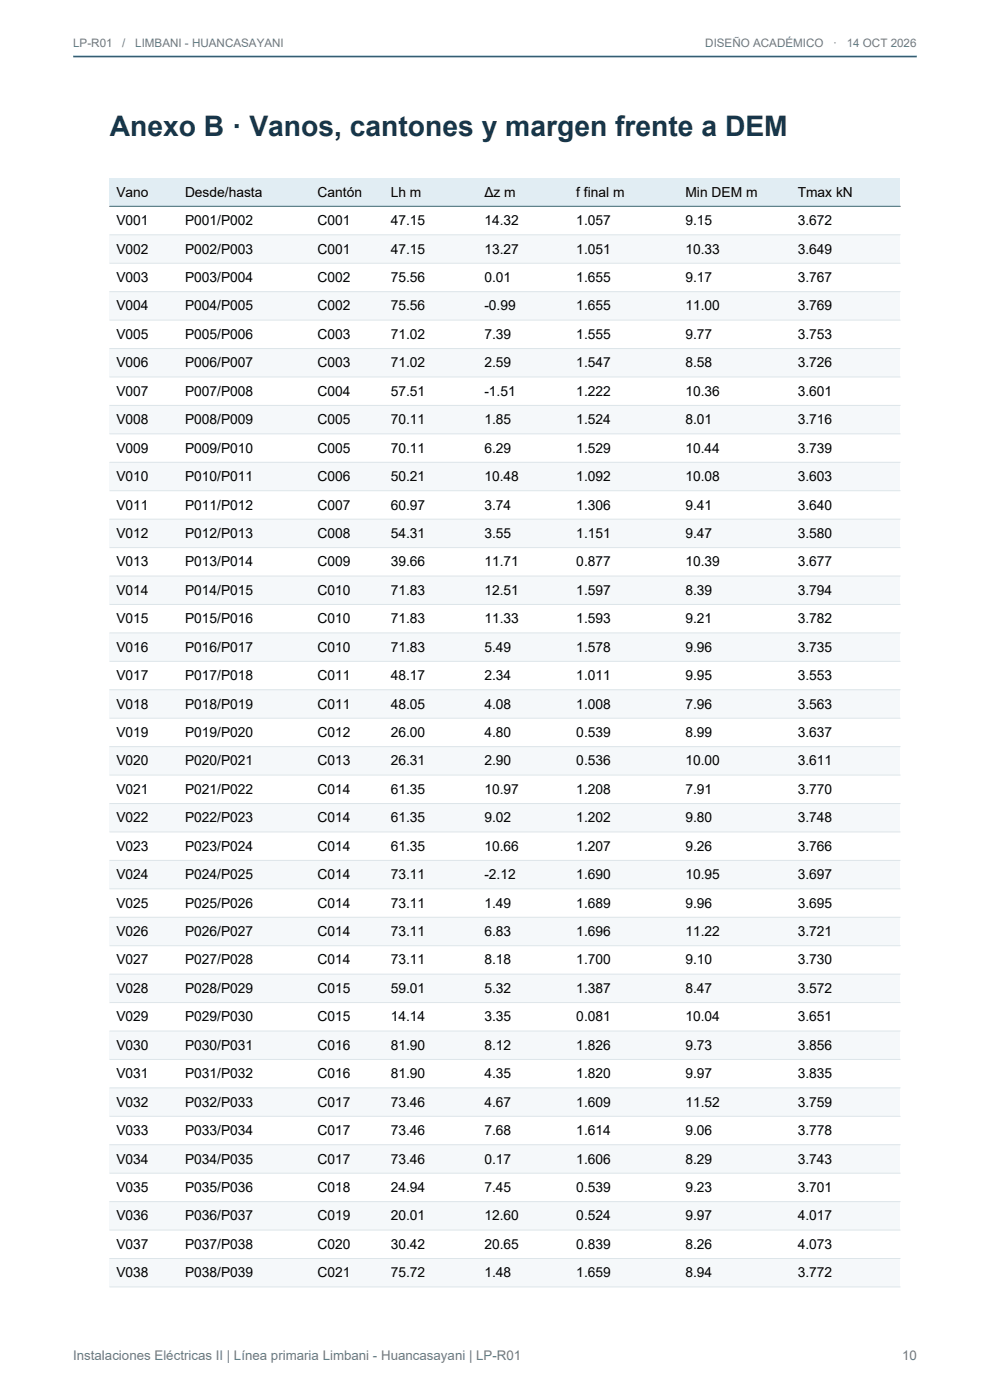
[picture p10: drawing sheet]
<svg xmlns="http://www.w3.org/2000/svg" width="210mm" height="297mm" viewBox="0 0 210 297" stroke-linecap="round" stroke-linejoin="round" font-family="sans-serif">
<defs><g id="words">
<text font-size="6" fill="#18364a" x="23.3" y="28.9">Anexo B · Vanos, cantones y margen frente a DEM</text>
<g font-size="2.9">
<text x="24.7" y="41.7">Vano</text>
<text x="39.2" y="41.7">Desde/hasta</text>
<text x="67.4" y="41.7">Cantón</text>
<text x="82.9" y="41.7">Lh m</text>
<text x="102.7" y="41.7">Δz m</text>
<text x="122.3" y="41.7">f final m</text>
<text x="145.4" y="41.7">Min DEM m</text>
<text x="169.2" y="41.7">Tmax kN</text>
<text x="24.7" y="47.8">V001</text>
<text x="39.2" y="47.8">P001/P002</text>
<text x="67.4" y="47.8">C001</text>
<text x="82.9" y="47.8">47.15</text>
<text x="102.7" y="47.8">14.32</text>
<text x="122.3" y="47.8">1.057</text>
<text x="145.4" y="47.8">9.15</text>
<text x="169.2" y="47.8">3.672</text>
<text x="24.7" y="53.8">V002</text>
<text x="39.2" y="53.8">P002/P003</text>
<text x="67.4" y="53.8">C001</text>
<text x="82.9" y="53.8">47.15</text>
<text x="102.7" y="53.8">13.27</text>
<text x="122.3" y="53.8">1.051</text>
<text x="145.4" y="53.8">10.33</text>
<text x="169.2" y="53.8">3.649</text>
<text x="24.7" y="59.8">V003</text>
<text x="39.2" y="59.8">P003/P004</text>
<text x="67.4" y="59.8">C002</text>
<text x="82.9" y="59.8">75.56</text>
<text x="102.7" y="59.8">0.01</text>
<text x="122.3" y="59.8">1.655</text>
<text x="145.4" y="59.8">9.17</text>
<text x="169.2" y="59.8">3.767</text>
<text x="24.7" y="65.9">V004</text>
<text x="39.2" y="65.9">P004/P005</text>
<text x="67.4" y="65.9">C002</text>
<text x="82.9" y="65.9">75.56</text>
<text x="102.7" y="65.9">-0.99</text>
<text x="122.3" y="65.9">1.655</text>
<text x="145.4" y="65.9">11.00</text>
<text x="169.2" y="65.9">3.769</text>
<text x="24.7" y="71.9">V005</text>
<text x="39.2" y="71.9">P005/P006</text>
<text x="67.4" y="71.9">C003</text>
<text x="82.9" y="71.9">71.02</text>
<text x="102.7" y="71.9">7.39</text>
<text x="122.3" y="71.9">1.555</text>
<text x="145.4" y="71.9">9.77</text>
<text x="169.2" y="71.9">3.753</text>
<text x="24.7" y="77.9">V006</text>
<text x="39.2" y="77.9">P006/P007</text>
<text x="67.4" y="77.9">C003</text>
<text x="82.9" y="77.9">71.02</text>
<text x="102.7" y="77.9">2.59</text>
<text x="122.3" y="77.9">1.547</text>
<text x="145.4" y="77.9">8.58</text>
<text x="169.2" y="77.9">3.726</text>
<text x="24.7" y="84">V007</text>
<text x="39.2" y="84">P007/P008</text>
<text x="67.4" y="84">C004</text>
<text x="82.9" y="84">57.51</text>
<text x="102.7" y="84">-1.51</text>
<text x="122.3" y="84">1.222</text>
<text x="145.4" y="84">10.36</text>
<text x="169.2" y="84">3.601</text>
<text x="24.7" y="90">V008</text>
<text x="39.2" y="90">P008/P009</text>
<text x="67.4" y="90">C005</text>
<text x="82.9" y="90">70.11</text>
<text x="102.7" y="90">1.85</text>
<text x="122.3" y="90">1.524</text>
<text x="145.4" y="90">8.01</text>
<text x="169.2" y="90">3.716</text>
<text x="24.7" y="96">V009</text>
<text x="39.2" y="96">P009/P010</text>
<text x="67.4" y="96">C005</text>
<text x="82.9" y="96">70.11</text>
<text x="102.7" y="96">6.29</text>
<text x="122.3" y="96">1.529</text>
<text x="145.4" y="96">10.44</text>
<text x="169.2" y="96">3.739</text>
<text x="24.7" y="102.1">V010</text>
<text x="39.2" y="102.1">P010/P011</text>
<text x="67.4" y="102.1">C006</text>
<text x="82.9" y="102.1">50.21</text>
<text x="102.7" y="102.1">10.48</text>
<text x="122.3" y="102.1">1.092</text>
<text x="145.4" y="102.1">10.08</text>
<text x="169.2" y="102.1">3.603</text>
<text x="24.7" y="108.1">V011</text>
<text x="39.2" y="108.1">P011/P012</text>
<text x="67.4" y="108.1">C007</text>
<text x="82.9" y="108.1">60.97</text>
<text x="102.7" y="108.1">3.74</text>
<text x="122.3" y="108.1">1.306</text>
<text x="145.4" y="108.1">9.41</text>
<text x="169.2" y="108.1">3.640</text>
<text x="24.7" y="114.1">V012</text>
<text x="39.2" y="114.1">P012/P013</text>
<text x="67.4" y="114.1">C008</text>
<text x="82.9" y="114.1">54.31</text>
<text x="102.7" y="114.1">3.55</text>
<text x="122.3" y="114.1">1.151</text>
<text x="145.4" y="114.1">9.47</text>
<text x="169.2" y="114.1">3.580</text>
<text x="24.7" y="120.2">V013</text>
<text x="39.2" y="120.2">P013/P014</text>
<text x="67.4" y="120.2">C009</text>
<text x="82.9" y="120.2">39.66</text>
<text x="102.7" y="120.2">11.71</text>
<text x="122.3" y="120.2">0.877</text>
<text x="145.4" y="120.2">10.39</text>
<text x="169.2" y="120.2">3.677</text>
<text x="24.7" y="126.2">V014</text>
<text x="39.2" y="126.2">P014/P015</text>
<text x="67.4" y="126.2">C010</text>
<text x="82.9" y="126.2">71.83</text>
<text x="102.7" y="126.2">12.51</text>
<text x="122.3" y="126.2">1.597</text>
<text x="145.4" y="126.2">8.39</text>
<text x="169.2" y="126.2">3.794</text>
<text x="24.7" y="132.2">V015</text>
<text x="39.2" y="132.2">P015/P016</text>
<text x="67.4" y="132.2">C010</text>
<text x="82.9" y="132.2">71.83</text>
<text x="102.7" y="132.2">11.33</text>
<text x="122.3" y="132.2">1.593</text>
<text x="145.4" y="132.2">9.21</text>
<text x="169.2" y="132.2">3.782</text>
<text x="24.7" y="138.3">V016</text>
<text x="39.2" y="138.3">P016/P017</text>
<text x="67.4" y="138.3">C010</text>
<text x="82.9" y="138.3">71.83</text>
<text x="102.7" y="138.3">5.49</text>
<text x="122.3" y="138.3">1.578</text>
<text x="145.4" y="138.3">9.96</text>
<text x="169.2" y="138.3">3.735</text>
<text x="24.7" y="144.3">V017</text>
<text x="39.2" y="144.3">P017/P018</text>
<text x="67.4" y="144.3">C011</text>
<text x="82.9" y="144.3">48.17</text>
<text x="102.7" y="144.3">2.34</text>
<text x="122.3" y="144.3">1.011</text>
<text x="145.4" y="144.3">9.95</text>
<text x="169.2" y="144.3">3.553</text>
<text x="24.7" y="150.3">V018</text>
<text x="39.2" y="150.3">P018/P019</text>
<text x="67.4" y="150.3">C011</text>
<text x="82.9" y="150.3">48.05</text>
<text x="102.7" y="150.3">4.08</text>
<text x="122.3" y="150.3">1.008</text>
<text x="145.4" y="150.3">7.96</text>
<text x="169.2" y="150.3">3.563</text>
<text x="24.7" y="156.4">V019</text>
<text x="39.2" y="156.4">P019/P020</text>
<text x="67.4" y="156.4">C012</text>
<text x="82.9" y="156.4">26.00</text>
<text x="102.7" y="156.4">4.80</text>
<text x="122.3" y="156.4">0.539</text>
<text x="145.4" y="156.4">8.99</text>
<text x="169.2" y="156.4">3.637</text>
<text x="24.7" y="162.4">V020</text>
<text x="39.2" y="162.4">P020/P021</text>
<text x="67.4" y="162.4">C013</text>
<text x="82.9" y="162.4">26.31</text>
<text x="102.7" y="162.4">2.90</text>
<text x="122.3" y="162.4">0.536</text>
<text x="145.4" y="162.4">10.00</text>
<text x="169.2" y="162.4">3.611</text>
<text x="24.7" y="168.4">V021</text>
<text x="39.2" y="168.4">P021/P022</text>
<text x="67.4" y="168.4">C014</text>
<text x="82.9" y="168.4">61.35</text>
<text x="102.7" y="168.4">10.97</text>
<text x="122.3" y="168.4">1.208</text>
<text x="145.4" y="168.4">7.91</text>
<text x="169.2" y="168.4">3.770</text>
<text x="24.7" y="174.4">V022</text>
<text x="39.2" y="174.4">P022/P023</text>
<text x="67.4" y="174.4">C014</text>
<text x="82.9" y="174.4">61.35</text>
<text x="102.7" y="174.4">9.02</text>
<text x="122.3" y="174.4">1.202</text>
<text x="145.4" y="174.4">9.80</text>
<text x="169.2" y="174.4">3.748</text>
<text x="24.7" y="180.5">V023</text>
<text x="39.2" y="180.5">P023/P024</text>
<text x="67.4" y="180.5">C014</text>
<text x="82.9" y="180.5">61.35</text>
<text x="102.7" y="180.5">10.66</text>
<text x="122.3" y="180.5">1.207</text>
<text x="145.4" y="180.5">9.26</text>
<text x="169.2" y="180.5">3.766</text>
<text x="24.7" y="186.5">V024</text>
<text x="39.2" y="186.5">P024/P025</text>
<text x="67.4" y="186.5">C014</text>
<text x="82.9" y="186.5">73.11</text>
<text x="102.7" y="186.5">-2.12</text>
<text x="122.3" y="186.5">1.690</text>
<text x="145.4" y="186.5">10.95</text>
<text x="169.2" y="186.5">3.697</text>
<text x="24.7" y="192.5">V025</text>
<text x="39.2" y="192.5">P025/P026</text>
<text x="67.4" y="192.5">C014</text>
<text x="82.9" y="192.5">73.11</text>
<text x="102.7" y="192.5">1.49</text>
<text x="122.3" y="192.5">1.689</text>
<text x="145.4" y="192.5">9.96</text>
<text x="169.2" y="192.5">3.695</text>
<text x="24.7" y="198.6">V026</text>
<text x="39.2" y="198.6">P026/P027</text>
<text x="67.4" y="198.6">C014</text>
<text x="82.9" y="198.6">73.11</text>
<text x="102.7" y="198.6">6.83</text>
<text x="122.3" y="198.6">1.696</text>
<text x="145.4" y="198.6">11.22</text>
<text x="169.2" y="198.6">3.721</text>
<text x="24.7" y="204.6">V027</text>
<text x="39.2" y="204.6">P027/P028</text>
<text x="67.4" y="204.6">C014</text>
<text x="82.9" y="204.6">73.11</text>
<text x="102.7" y="204.6">8.18</text>
<text x="122.3" y="204.6">1.700</text>
<text x="145.4" y="204.6">9.10</text>
<text x="169.2" y="204.6">3.730</text>
<text x="24.7" y="210.6">V028</text>
<text x="39.2" y="210.6">P028/P029</text>
<text x="67.4" y="210.6">C015</text>
<text x="82.9" y="210.6">59.01</text>
<text x="102.7" y="210.6">5.32</text>
<text x="122.3" y="210.6">1.387</text>
<text x="145.4" y="210.6">8.47</text>
<text x="169.2" y="210.6">3.572</text>
<text x="24.7" y="216.7">V029</text>
<text x="39.2" y="216.7">P029/P030</text>
<text x="67.4" y="216.7">C015</text>
<text x="82.9" y="216.7">14.14</text>
<text x="102.7" y="216.7">3.35</text>
<text x="122.3" y="216.7">0.081</text>
<text x="145.4" y="216.7">10.04</text>
<text x="169.2" y="216.7">3.651</text>
<text x="24.7" y="222.7">V030</text>
<text x="39.2" y="222.7">P030/P031</text>
<text x="67.4" y="222.7">C016</text>
<text x="82.9" y="222.7">81.90</text>
<text x="102.7" y="222.7">8.12</text>
<text x="122.3" y="222.7">1.826</text>
<text x="145.4" y="222.7">9.73</text>
<text x="169.2" y="222.7">3.856</text>
<text x="24.7" y="228.7">V031</text>
<text x="39.2" y="228.7">P031/P032</text>
<text x="67.4" y="228.7">C016</text>
<text x="82.9" y="228.7">81.90</text>
<text x="102.7" y="228.7">4.35</text>
<text x="122.3" y="228.7">1.820</text>
<text x="145.4" y="228.7">9.97</text>
<text x="169.2" y="228.7">3.835</text>
<text x="24.7" y="234.8">V032</text>
<text x="39.2" y="234.8">P032/P033</text>
<text x="67.4" y="234.8">C017</text>
<text x="82.9" y="234.8">73.46</text>
<text x="102.7" y="234.8">4.67</text>
<text x="122.3" y="234.8">1.609</text>
<text x="145.4" y="234.8">11.52</text>
<text x="169.2" y="234.8">3.759</text>
<text x="24.7" y="240.8">V033</text>
<text x="39.2" y="240.8">P033/P034</text>
<text x="67.4" y="240.8">C017</text>
<text x="82.9" y="240.8">73.46</text>
<text x="102.7" y="240.8">7.68</text>
<text x="122.3" y="240.8">1.614</text>
<text x="145.4" y="240.8">9.06</text>
<text x="169.2" y="240.8">3.778</text>
<text x="24.7" y="246.8">V034</text>
<text x="39.2" y="246.8">P034/P035</text>
<text x="67.4" y="246.8">C017</text>
<text x="82.9" y="246.8">73.46</text>
<text x="102.7" y="246.8">0.17</text>
<text x="122.3" y="246.8">1.606</text>
<text x="145.4" y="246.8">8.29</text>
<text x="169.2" y="246.8">3.743</text>
<text x="24.7" y="252.9">V035</text>
<text x="39.2" y="252.9">P035/P036</text>
<text x="67.4" y="252.9">C018</text>
<text x="82.9" y="252.9">24.94</text>
<text x="102.7" y="252.9">7.45</text>
<text x="122.3" y="252.9">0.539</text>
<text x="145.4" y="252.9">9.23</text>
<text x="169.2" y="252.9">3.701</text>
<text x="24.7" y="258.9">V036</text>
<text x="39.2" y="258.9">P036/P037</text>
<text x="67.4" y="258.9">C019</text>
<text x="82.9" y="258.9">20.01</text>
<text x="102.7" y="258.9">12.60</text>
<text x="122.3" y="258.9">0.524</text>
<text x="145.4" y="258.9">9.97</text>
<text x="169.2" y="258.9">4.017</text>
<text x="24.7" y="264.9">V037</text>
<text x="39.2" y="264.9">P037/P038</text>
<text x="67.4" y="264.9">C020</text>
<text x="82.9" y="264.9">30.42</text>
<text x="102.7" y="264.9">20.65</text>
<text x="122.3" y="264.9">0.839</text>
<text x="145.4" y="264.9">8.26</text>
<text x="169.2" y="264.9">4.073</text>
<text x="24.7" y="271">V038</text>
<text x="39.2" y="271">P038/P039</text>
<text x="67.4" y="271">C021</text>
<text x="82.9" y="271">75.72</text>
<text x="102.7" y="271">1.48</text>
<text x="122.3" y="271">1.659</text>
<text x="145.4" y="271">8.94</text>
<text x="169.2" y="271">3.772</text>
</g>
<g font-size="2.8" fill="#678">
<text x="15.5" y="288.5">Instalaciones Eléctricas II | Línea primaria Limbani - Huancasayani | LP-R01</text>
<text x="191.3" y="288.5">10</text>
</g>
<g font-size="2.5" fill="#678">
<text x="15.5" y="9.9">LP-R01</text>
<text x="25.9" y="9.9">/</text>
<text x="28.7" y="9.9">LIMBANI - HUANCASAYANI</text>
<text x="149.6" y="9.9">DISEÑO ACADÉMICO</text>
<text x="176.7" y="9.9">·</text>
<text x="179.6" y="9.9">14 OCT 2026</text>
</g>
</g></defs>
<path d="M15.5 12h179" fill="none" stroke="#069" stroke-width=".35"/>
<path d="M23.3 37.7h167.7v6.1h-167.7z" fill-rule="evenodd" fill="#e1edf3"/>
<path d="M23.3 43.8h167.7v6h-167.7z" fill-rule="evenodd" fill="#fff"/>
<path d="M23.3 49.8h167.7v6h-167.7z" fill-rule="evenodd" fill="#f5f8fa"/>
<path d="M23.3 55.8h167.7v6.1h-167.7z" fill-rule="evenodd" fill="#fff"/>
<path d="M23.3 61.9h167.7v6h-167.7z" fill-rule="evenodd" fill="#f5f8fa"/>
<path d="M23.3 67.9h167.7v6h-167.7z" fill-rule="evenodd" fill="#fff"/>
<path d="M23.3 73.9h167.7v6.1h-167.7z" fill-rule="evenodd" fill="#f5f8fa"/>
<path d="M23.3 80h167.7v6h-167.7z" fill-rule="evenodd" fill="#fff"/>
<path d="M23.3 86h167.7v6h-167.7z" fill-rule="evenodd" fill="#f5f8fa"/>
<path d="M23.3 92h167.7v6.1h-167.7z" fill-rule="evenodd" fill="#fff"/>
<path d="M23.3 98.1h167.7v6h-167.7z" fill-rule="evenodd" fill="#f5f8fa"/>
<path d="M23.3 104.1h167.7v6h-167.7z" fill-rule="evenodd" fill="#fff"/>
<path d="M23.3 110.1h167.7v6.1h-167.7z" fill-rule="evenodd" fill="#f5f8fa"/>
<path d="M23.3 116.2h167.7v6h-167.7z" fill-rule="evenodd" fill="#fff"/>
<path d="M23.3 122.2h167.7v6h-167.7z" fill-rule="evenodd" fill="#f5f8fa"/>
<path d="M23.3 128.2h167.7v6.1h-167.7z" fill-rule="evenodd" fill="#fff"/>
<path d="M23.3 134.3h167.7v6h-167.7z" fill-rule="evenodd" fill="#f5f8fa"/>
<path d="M23.3 140.3h167.7v6h-167.7z" fill-rule="evenodd" fill="#fff"/>
<path d="M23.3 146.3h167.7v6.1h-167.7z" fill-rule="evenodd" fill="#f5f8fa"/>
<path d="M23.3 152.4h167.7v6h-167.7z" fill-rule="evenodd" fill="#fff"/>
<path d="M23.3 158.4h167.7v6h-167.7z" fill-rule="evenodd" fill="#f5f8fa"/>
<path d="M23.3 164.4h167.7v6.1h-167.7z" fill-rule="evenodd" fill="#fff"/>
<path d="M23.3 170.5h167.7v6h-167.7z" fill-rule="evenodd" fill="#f5f8fa"/>
<path d="M23.3 176.5h167.7v6h-167.7z" fill-rule="evenodd" fill="#fff"/>
<path d="M23.3 182.5h167.7v6.1h-167.7z" fill-rule="evenodd" fill="#f5f8fa"/>
<path d="M23.3 188.6h167.7v6h-167.7z" fill-rule="evenodd" fill="#fff"/>
<path d="M23.3 194.6h167.7v6h-167.7z" fill-rule="evenodd" fill="#f5f8fa"/>
<path d="M23.3 200.6h167.7v6.1h-167.7z" fill-rule="evenodd" fill="#fff"/>
<path d="M23.3 206.7h167.7v6h-167.7z" fill-rule="evenodd" fill="#f5f8fa"/>
<path d="M23.3 212.7h167.7v6h-167.7z" fill-rule="evenodd" fill="#fff"/>
<path d="M23.3 218.7h167.7v6.1h-167.7z" fill-rule="evenodd" fill="#f5f8fa"/>
<path d="M23.3 224.8h167.7v6h-167.7z" fill-rule="evenodd" fill="#fff"/>
<path d="M23.3 230.8h167.7v6h-167.7z" fill-rule="evenodd" fill="#f5f8fa"/>
<path d="M23.3 236.8h167.7v6.1h-167.7z" fill-rule="evenodd" fill="#fff"/>
<path d="M23.3 242.9h167.7v6h-167.7z" fill-rule="evenodd" fill="#f5f8fa"/>
<path d="M23.3 248.9h167.7v6h-167.7z" fill-rule="evenodd" fill="#fff"/>
<path d="M23.3 254.9h167.7v6h-167.7z" fill-rule="evenodd" fill="#f5f8fa"/>
<path d="M23.3 260.9h167.7v6.1h-167.7z" fill-rule="evenodd" fill="#fff"/>
<path d="M23.3 267h167.7v6h-167.7z" fill-rule="evenodd" fill="#f5f8fa"/>
<path d="M23.3 43.8h167.7" fill="none" stroke="#287d89" stroke-width=".25"/>
<g fill="none" stroke="#dde5e9" stroke-width=".21">
<path d="M23.3 49.8h167.7M23.3 55.8h167.7M23.3 61.9h167.7M23.3 67.9h167.7M23.3 73.9h167.7M23.3 80h167.7M23.3 86h167.7M23.3 92h167.7M23.3 98.1h167.7M23.3 104.1h167.7M23.3 110.1h167.7M23.3 116.2h167.7"/>
<path d="M23.3 122.2h167.7M23.3 128.2h167.7M23.3 134.3h167.7M23.3 140.3h167.7M23.3 146.3h167.7M23.3 152.4h167.7M23.3 158.4h167.7M23.3 164.4h167.7M23.3 170.5h167.7M23.3 176.5h167.7M23.3 182.5h167.7M23.3 188.6h167.7"/>
<path d="M23.3 194.6h167.7M23.3 200.6h167.7M23.3 206.7h167.7M23.3 212.7h167.7M23.3 218.7h167.7M23.3 224.8h167.7M23.3 230.8h167.7M23.3 236.8h167.7M23.3 242.9h167.7M23.3 248.9h167.7M23.3 254.9h167.7M23.3 260.9h167.7"/>
<path d="M23.3 267h167.7M23.3 273h167.7"/>
</g>
<use href="#words"/>
</svg>
